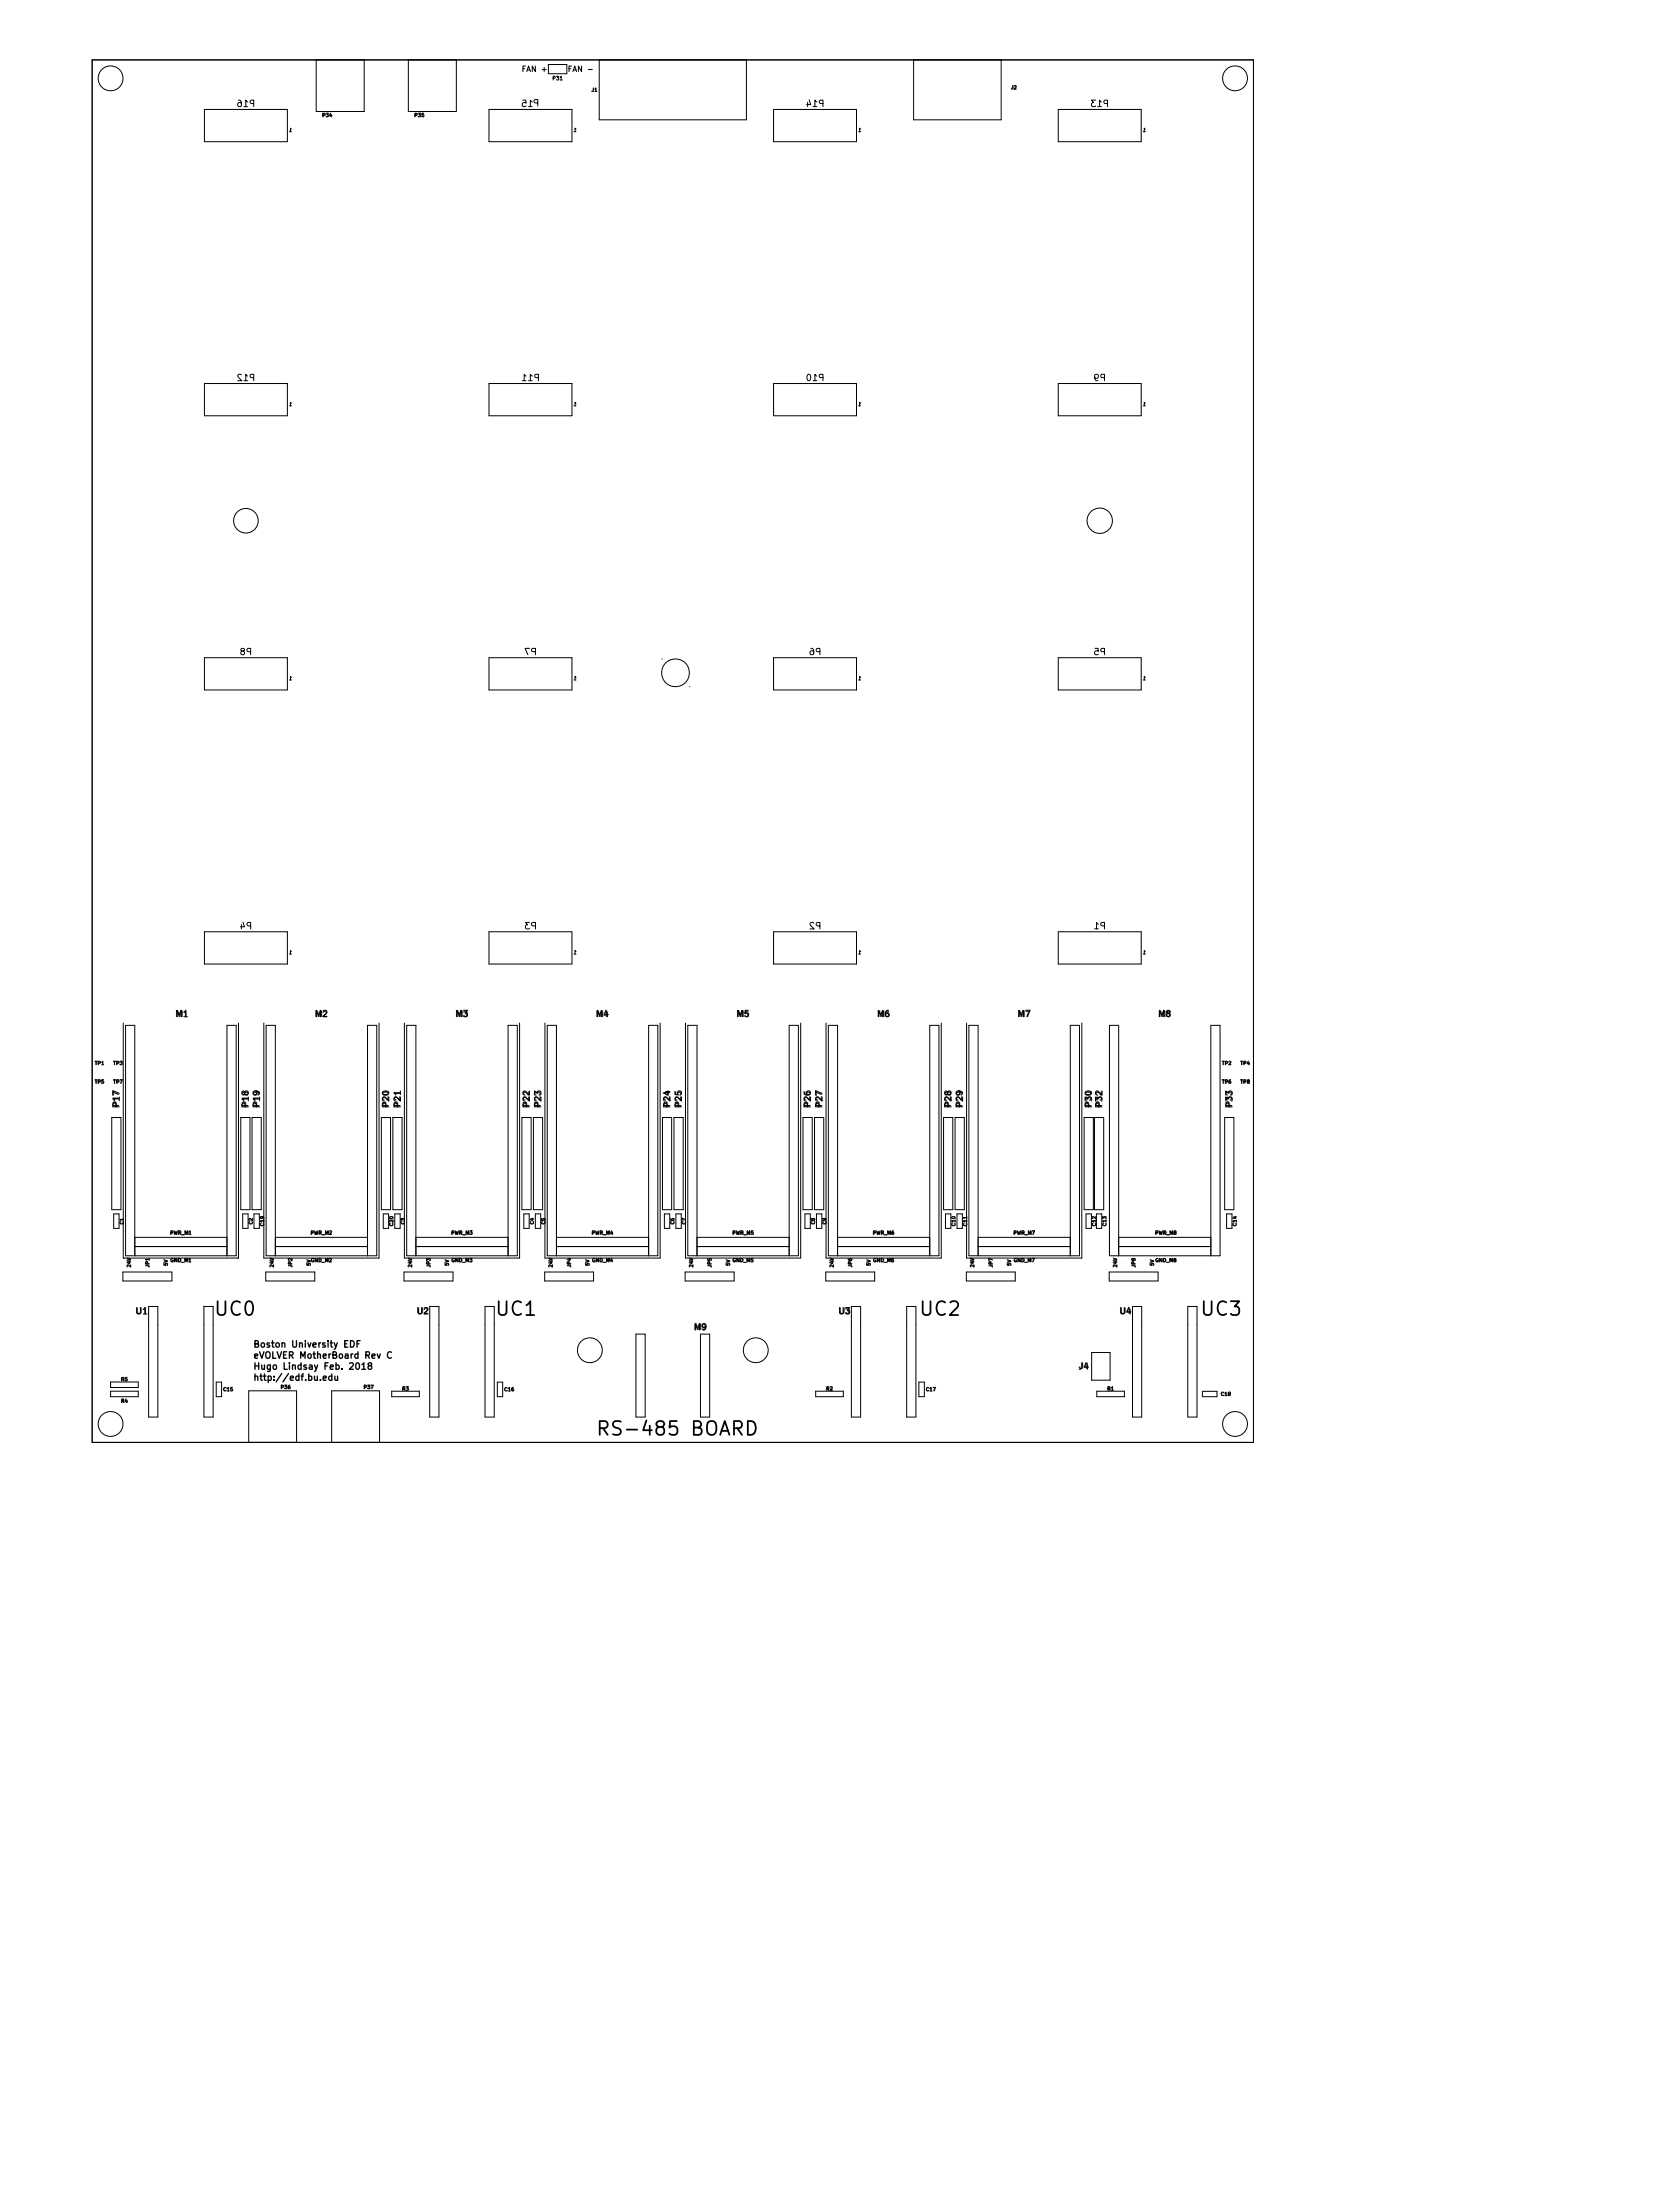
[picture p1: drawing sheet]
<svg xmlns="http://www.w3.org/2000/svg" width="457mm" height="610mm" viewBox="0 0 457 610" stroke-linecap="round" stroke-linejoin="round" font-family="sans-serif">
<defs><g id="words">
<g font-size="2.5">
<text x="48.4" y="280.2">M1</text>
<text x="86.9" y="280.2">M2</text>
<text x="125.6" y="280.2">M3</text>
<text x="164.3" y="280.2">M4</text>
<text x="203.1" y="280.2">M5</text>
<text x="241.8" y="280.2">M6</text>
<text x="280.5" y="280.2">M7</text>
<text x="319.3" y="280.2">M8</text>
<text x="32.9" y="305.1" transform="rotate(-90 32.9 305.1)">P17</text>
<text x="68.4" y="305.1" transform="rotate(-90 68.4 305.1)">P18</text>
<text x="71.5" y="305.1" transform="rotate(-90 71.5 305.1)">P19</text>
<text x="107.2" y="305.1" transform="rotate(-90 107.2 305.1)">P20</text>
<text x="110.3" y="305.1" transform="rotate(-90 110.3 305.1)">P21</text>
<text x="145.9" y="305.1" transform="rotate(-90 145.9 305.1)">P22</text>
<text x="149.1" y="305.1" transform="rotate(-90 149.1 305.1)">P23</text>
<text x="184.6" y="305.1" transform="rotate(-90 184.6 305.1)">P24</text>
<text x="187.8" y="305.1" transform="rotate(-90 187.8 305.1)">P25</text>
<text x="223.4" y="305.1" transform="rotate(-90 223.4 305.1)">P26</text>
<text x="226.6" y="305.1" transform="rotate(-90 226.6 305.1)">P27</text>
<text x="262.1" y="305.1" transform="rotate(-90 262.1 305.1)">P28</text>
<text x="265.3" y="305.1" transform="rotate(-90 265.3 305.1)">P29</text>
<text x="300.8" y="305.1" transform="rotate(-90 300.8 305.1)">P30</text>
<text x="303.7" y="305.1" transform="rotate(-90 303.7 305.1)">P32</text>
<text x="339.6" y="305.1" transform="rotate(-90 339.6 305.1)">P33</text>
<text x="37.5" y="362.1">U1</text>
<text x="114.9" y="362.1">U2</text>
<text x="231.1" y="362.1">U3</text>
<text x="308.6" y="362.1">U4</text>
<text x="191.3" y="366.6">M9</text>
<text x="297.3" y="377.4">J4</text>
</g>
<g font-size="1.4">
<text x="163.1" y="25.3">J1</text>
<text x="278.6" y="24.7">J2</text>
<text x="88.9" y="32.3">P34</text>
<text x="114.3" y="32.3">P35</text>
<text x="26.1" y="293.5">TP1</text>
<text x="31.2" y="293.5">TP3</text>
<text x="336.8" y="293.5">TP2</text>
<text x="341.9" y="293.5">TP4</text>
<text x="26.1" y="298.6">TP5</text>
<text x="31.2" y="298.6">TP7</text>
<text x="336.8" y="298.6">TP6</text>
<text x="341.9" y="298.6">TP8</text>
<text x="34.1" y="337.4" transform="rotate(-90 34.1 337.4)">C1</text>
<text x="46.9" y="340.3">PWR_M1</text>
<text x="69.7" y="337.4" transform="rotate(-90 69.7 337.4)">C2</text>
<text x="72.8" y="337.8" transform="rotate(-90 72.8 337.8)">C19</text>
<text x="85.6" y="340.3">PWR_M2</text>
<text x="108.4" y="337.8" transform="rotate(-90 108.4 337.8)">C20</text>
<text x="111.6" y="337.4" transform="rotate(-90 111.6 337.4)">C3</text>
<text x="124.4" y="340.3">PWR_M3</text>
<text x="147.1" y="337.4" transform="rotate(-90 147.1 337.4)">C4</text>
<text x="150.3" y="337.4" transform="rotate(-90 150.3 337.4)">C5</text>
<text x="163.1" y="340.3">PWR_M4</text>
<text x="185.9" y="337.4" transform="rotate(-90 185.9 337.4)">C6</text>
<text x="189.1" y="337.4" transform="rotate(-90 189.1 337.4)">C7</text>
<text x="201.8" y="340.3">PWR_M5</text>
<text x="224.6" y="337.4" transform="rotate(-90 224.6 337.4)">C8</text>
<text x="227.8" y="337.4" transform="rotate(-90 227.8 337.4)">C9</text>
<text x="240.5" y="340.3">PWR_M6</text>
<text x="263.3" y="337.8" transform="rotate(-90 263.3 337.8)">C10</text>
<text x="266.5" y="337.8" transform="rotate(-90 266.5 337.8)">C11</text>
<text x="279.3" y="340.3">PWR_M7</text>
<text x="302.1" y="337.8" transform="rotate(-90 302.1 337.8)">C12</text>
<text x="304.9" y="337.8" transform="rotate(-90 304.9 337.8)">C13</text>
<text x="318.3" y="340.3">PWR_M8</text>
<text x="340.8" y="337.8" transform="rotate(-90 340.8 337.8)">C14</text>
<text x="47" y="347.9">GND_M1</text>
<text x="85.7" y="347.9">GND_M2</text>
<text x="124.4" y="347.9">GND_M3</text>
<text x="163.2" y="347.9">GND_M4</text>
<text x="201.9" y="347.9">GND_M5</text>
<text x="240.6" y="347.9">GND_M6</text>
<text x="279.4" y="347.9">GND_M7</text>
<text x="318.4" y="347.9">GND_M8</text>
<text x="36.1" y="349.2" transform="rotate(-90 36.1 349.2)">24V</text>
<text x="41.2" y="349.2" transform="rotate(-90 41.2 349.2)">JP1</text>
<text x="46.2" y="348.8" transform="rotate(-90 46.2 348.8)">5V</text>
<text x="75.5" y="349.2" transform="rotate(-90 75.5 349.2)">24V</text>
<text x="80.5" y="349.2" transform="rotate(-90 80.5 349.2)">JP2</text>
<text x="85.6" y="348.8" transform="rotate(-90 85.6 348.8)">5V</text>
<text x="113.6" y="349.2" transform="rotate(-90 113.6 349.2)">24V</text>
<text x="118.6" y="349.2" transform="rotate(-90 118.6 349.2)">JP3</text>
<text x="123.7" y="348.8" transform="rotate(-90 123.7 348.8)">5V</text>
<text x="152.3" y="349.2" transform="rotate(-90 152.3 349.2)">24V</text>
<text x="157.4" y="349.2" transform="rotate(-90 157.4 349.2)">JP4</text>
<text x="162.5" y="348.8" transform="rotate(-90 162.5 348.8)">5V</text>
<text x="191" y="349.2" transform="rotate(-90 191 349.2)">24V</text>
<text x="196.1" y="349.2" transform="rotate(-90 196.1 349.2)">JP5</text>
<text x="201.2" y="348.8" transform="rotate(-90 201.2 348.8)">5V</text>
<text x="229.8" y="349.2" transform="rotate(-90 229.8 349.2)">24V</text>
<text x="234.9" y="349.2" transform="rotate(-90 234.9 349.2)">JP6</text>
<text x="240" y="348.8" transform="rotate(-90 240 348.8)">5V</text>
<text x="268.5" y="349.2" transform="rotate(-90 268.5 349.2)">24V</text>
<text x="273.6" y="349.2" transform="rotate(-90 273.6 349.2)">JP7</text>
<text x="278.7" y="348.8" transform="rotate(-90 278.7 348.8)">5V</text>
<text x="307.9" y="349.2" transform="rotate(-90 307.9 349.2)">24V</text>
<text x="312.9" y="349.2" transform="rotate(-90 312.9 349.2)">JP8</text>
<text x="318" y="348.8" transform="rotate(-90 318 348.8)">5V</text>
<text x="33.4" y="380.7">R5</text>
<text x="61.6" y="383.5">C15</text>
<text x="77.5" y="382.8">P36</text>
<text x="100.4" y="382.8">P37</text>
<text x="110.9" y="383.2">R3</text>
<text x="139.1" y="383.5">C16</text>
<text x="227.7" y="383.2">R2</text>
<text x="255.3" y="383.5">C17</text>
<text x="305.2" y="383.2">R1</text>
<text x="33.4" y="386.6">R4</text>
<text x="336.5" y="384.7">C18</text>
</g>
</g></defs>
<g fill="none" stroke="#000" stroke-width=".28">
<path d="M25.4 16.5h320v381h-320zM87.1 16.5v14.2h13.3v-14.2M112.5 16.5v14.2h13.3v-14.2M144.1 18.9h.5M144.8 18.2h-.7v1.5M145.2 19.7l.5-1.5 .5 1.5M145.3 19.3h.7M147.5 18.2v1.5l-.8-1.5v1.5M149.4 19.2h1.1M150 18.6v1.1M151.1 17.8h5.1v2.5h-5.1zM156.8 18.9h.5"/>
<path d="M157.5 18.2h-.7v1.5M157.9 19.7l.5-1.5 .5 1.5M158 19.3h.7M160.3 18.2v1.5l-.9-1.5v1.5M162.1 19.2h1.1M165.1 16.5v16.5h40.6v-16.5M251.8 16.5v16.5h24.1v-16.5M56.3 30.2h22.9v8.9h-22.9zM65.7 27.6l.5 .1a1.25 1.25 0 0 1 0 1.7l-.5-.1-.2-.7 .4-.3h.3l.3 .3M67.2 29.4h1M68.2 28.1l-.5-.5v1.8M69.9 28.5l-.8-.1-.2-.2 .1-.4 .9-.2v1.8"/>
<path d="M79.8 36.3h.5M80.3 35.6l-.3-.3v1M88.9 31.7h.5l.1-.3-.6-.2v1M89.9 31.2h.6l-.4 .4 .4 .1v.4h-.6M91.1 31.2l-.2 .7h.6M91.3 31.5v.7M114.3 31.7h.5l.1-.3-.6-.2v1M115.3 31.2h.6l-.4 .4 .4 .1v.4h-.6M116.8 31.2h-.5v.5h.5v.4h-.5M134.8 30.2h22.8v8.9h-22.8zM144 27.6h.9l.1 .8-.7-.1-.4 .3v.4l.4 .4 .7-.2M145.7 29.4h.9"/>
<path d="M146.7 28.1l-.5-.5v1.8M148.2 28.4l-.9-.1-.2-.3 .1-.4 1-.2v1.8M152.4 21.6l.5-.1 .1-.3-.6-.2v1M153.4 21h.6l-.4 .4 .4 .1v.4h-.6M154.4 21.3l.3-.3v1M154.4 22h.5M158.2 36.3h.5M158.7 35.6l-.2-.3v1M163.5 24.2v.7l-.4 .3M163.9 24.5l.3-.3v1M163.9 25.2h.6M213.2 30.2h22.8v8.9h-22.8z"/>
<path d="M222.6 28.2v1.2M223 27.5l.4 1.3h-1.1M224.1 29.4h1M225.1 28.1l-.5-.5v1.8M226.8 28.5l-1-.1v-.6l1-.2v1.8M236.6 36.3h.6M237.2 35.6l-.3-.3v1M279.1 23.6v.7l-.4 .3M279.5 23.7l.4-.1 .2 .2-.7 .8h.7M291.6 30.2h22.9v8.9h-22.9zM301.9 27.6h-1.1l.6 .7-.6 .3 .2 .7 .7 .1 .2-.2M302.5 29.4h1"/>
<path d="M303.5 28.1l-.5-.5v1.8M305.2 28.5l-.8-.1-.2-.2 .1-.4 .9-.2v1.8M315.1 36.3h.5M315.6 35.6l-.3-.3v1M56.3 105.7h22.9v8.9h-22.9zM66.5 103.3l-.6-.1-.4 .4 1.1 1.3h-1.1M67.2 104.9h1M68.2 103.6l-.5-.4v1.7M69.9 104.1l-.8-.1-.2-.2 .1-.5 .9-.1v1.7M79.8 111.8h.5M80.3 111.1l-.3-.3v1.1M134.8 105.7h22.8v8.9h-22.8z"/>
<path d="M143.9 104.9h1.1M145 103.6l-.5-.4v1.7M145.7 104.9h.9M146.7 103.6l-.5-.4v1.7M148.4 104.1l-.9-.1-.1-.7 1-.1v1.7M158.2 111.8h.5M158.7 111.1l-.2-.3v1.1M213.2 105.7h22.8v8.9h-22.8zM222.6 103.2h.2a.94 .94 0 0 1 .6 .8 .94 .94 0 0 1-.6 .9 1.19 1.19 0 0 1-.2-1.7zM224.1 104.9h1M225.1 103.6l-.5-.4v1.7M226.8 104.1l-.8-.1-.2-.2v-.5l1-.1v1.7"/>
<path d="M236.6 111.8h.6M237.2 111.1l-.3-.3v1.1M291.6 105.7h22.9v8.9h-22.9zM301.7 103.9l.3 .3h.5l.1-.9-.6-.1-.3 .3 .2 1.2 .6 .2M304.4 104.1l-.9-.1-.1-.2 .1-.5 .9-.1v1.7M315.1 111.8h.5M315.6 111.1l-.3-.3v1.1M66.7 179.4l-.3 .4v.3l.3 .3h.5a.62 .62 0 0 0 .1-.8 .62 .62 0 0 0-.8-.2l-.1-.3 .1-.3 .5-.1 .4 .3-.4 .4M69.1 179.6l-.9-.1-.1-.2 .1-.5 .9-.1v1.7M145.9 178.7h-1.2l.8 1.7M147.6 179.6l-1-.1-.1-.2 .1-.5 1-.1v1.7M223.4 178.7l.5 .1a1.32 1.32 0 0 1 .2 1.6l-.8-.1-.1-.6 .4-.3h.5l.2 .3"/>
<path d="M226 179.6l-.9-.1-.2-.2 .1-.5 1-.1v1.7M301.8 178.7h.8l.1 .8-.3-.1h-.6l-.1 .7 .3 .3 .7-.1M304.4 179.6l-.9-.1-.1-.2 .1-.5 .9-.1v1.7M56.3 181.3h22.9v8.8h-22.9zM79.8 187.4h.5M80.3 186.7l-.3-.3v1M134.8 181.3h22.8v8.8h-22.8zM158.2 187.4h.5M158.7 186.7l-.2-.3v1M213.2 181.3h22.8v8.8h-22.8zM236.6 187.4h.6M237.2 186.7l-.3-.3v1"/>
<path d="M291.6 181.3h22.9v8.8h-22.9zM315.1 187.4h.5M315.6 186.7l-.3-.3v1M56.3 256.8h22.9v8.9h-22.9zM66.5 254.8v1.2M67 254.1l.4 1.3h-1.1M69.1 255.2l-.9-.1-.1-.3 .1-.4 .9-.2v1.8M134.8 256.8h22.8v8.9h-22.8zM145.9 254.2h-1.1l.6 .7-.5 .2v.7l.2 .2 .8-.2M147.6 255.2l-1-.1-.1-.3 .1-.4 1-.2v1.8M213.2 256.8h22.8v8.9h-22.8zM224.3 254.4l-.7-.2-.4 .5 1.2 1.3h-1.2"/>
<path d="M226 255.2l-1-.2v-.6l1-.2v1.8M291.6 256.8h22.9v8.9h-22.9zM301.7 256h1M302.7 254.7l-.5-.5v1.8M304.4 255.2l-.9-.1-.1-.3 .1-.4 .9-.2v1.8M50.7 278.9l.5-.5v1.8M79.8 262.9h.5M80.3 262.2l-.3-.3v1M89.1 278.6l.7-.2 .3 .5-1.1 1.3h1.1M127.7 278.4h1.1l-.6 .7 .6 .2v.7l-.3 .2-.8-.2M158.2 262.9h.5M158.7 262.2l-.2-.3v1"/>
<path d="M167 278.3l-.5 1.3h1.2M167.4 279v1.2M206.2 278.4h-.8l-.1 .9 .3-.2 .6 .1v.8l-.2 .2-.7-.2M236.6 262.9h.6M237.2 262.2l-.3-.3v1M244.9 278.4h-.4a1.13 1.13 0 0 0-.1 1.8l.6-.2v-.6l-.3-.3-.5 .1-.2 .2M282.7 278.4h1.2l-.8 1.8M315.1 262.9h.5M315.6 262.2l-.3-.3v1M321.8 279.2l-.3-.4 .3-.4h.4l.2 .2v.4l-.9 .5v.4l.3 .3h.4l.3-.3-.1-.5-.2-.2M26.2 292.5h.5M26.2 297.5h.5"/>
<path d="M26.5 292.5v.9M26.5 297.5v1M27.1 293l.5-.1v-.4h-.5v.9M27.1 298h.5l.1-.3-.6-.2v1M28 292.7l.3-.2v.9M28 293.4h.6M28.6 297.5h-.5l-.1 .5h.6v.4h-.6M31.3 292.5h.5M31.3 297.5h.5M31.5 292.5v.9M31.5 297.5v1M32.1 293l.5-.1 .1-.4h-.6v.9"/>
<path d="M32.1 298h.5l.1-.3-.6-.2v1M33.1 292.5h.6l-.4 .3 .4 .1v.4h-.6M33.1 297.5h.6l-.4 1M34 281.9v64.8h31.7v-64.8M48.7 280.2v-1.8l.6 1.3 .6-1.3v1.8M50.7 280.2h1M72.7 281.9v64.8h31.8v-64.8M87.1 280.2v-1.8l.6 1.3 .6-1.3v1.8M111.4 281.9v64.8h31.8v-64.8M125.9 280.2v-1.8l.6 1.3 .6-1.3v1.8M150.2 281.9v64.8h31.7v-64.8M164.6 280.2v-1.8l.6 1.3 .6-1.3v1.8"/>
<path d="M188.9 281.9v64.8h31.8v-64.8M203.3 280.2v-1.8l.6 1.3 .6-1.3v1.8M227.6 281.9v64.8h31.8v-64.8M242.1 280.2v-1.8l.6 1.3 .6-1.3v1.8M266.4 281.9v64.8h31.7v-64.8M280.8 280.2v-1.8l.6 1.3 .6-1.3v1.8M319.5 280.2v-1.8l.6 1.3 .6-1.3v1.8M336.8 292.5h.6M336.8 297.5h.6M337.1 292.5v.9M337.1 297.5v1M337.7 293l.5-.1v-.4h-.5v.9"/>
<path d="M337.7 298h.5v-.4l-.5-.1v1M338.7 292.5h.5v.2l-.6 .7h.6M339.2 297.5l-.4 .1-.1 .4v.4l.5 .1v-.5l-.4-.1-.1 .2M341.9 292.5h.6M341.9 297.5h.6M342.2 292.5v.9M342.2 297.5v1M342.8 293l.5-.1v-.4h-.5v.9M342.8 298h.5v-.4l-.5-.1v1M343.9 298l-.2-.3 .2-.2 .3 .1 .1 .3a.4 .4 0 0 0-.5 .1 .4 .4 0 0 0 .1 .5h.3l.1-.4-.2-.1M344 292.4l-.3 .7h.7M344.2 292.8v.6"/>
<path d="M30.8 308h2.5v25.4h-2.5zM32 305l-.1-.8-.2-.2-.4 .1-.2 .9h1.8M32.9 302.9h-1.8l.5 .5M32.9 301.3l-1.8-.7v1.2M32.9 302.3v1.1M66.4 308h2.5v25.4h-2.5zM67.4 301l.3-.4h.4l.3 .4v.3l-.3 .4-.5-.1-.3-.8-.2-.2-.5 .4 .2 .6h.4l.2-.3M67.6 305l-.1-.8-.3-.2-.4 .1-.2 .9h1.8M68.4 302.9h-1.8l.6 .5M68.4 302.3v1.1M69.5 308h2.5v25.4h-2.5zM70.5 300.6l.4 .4-.1 .5-.3 .2-.5-.1-.3-.6 .4-.4 1.3 .3 .1 .6"/>
<path d="M70.7 305l-.1-.8-.3-.2-.5 .2-.1 .8h1.8M71.5 302.9h-1.8l.6 .5M71.5 302.3v1.1M105.1 308h2.5v25.4h-2.5zM105.6 300.8a.99 .99 0 0 1 1.6 .4 1.02 1.02 0 0 1-1.8-.1zM106.3 305l-.1-.8-.2-.2-.4 .1-.2 .9h1.8M107.2 302.3v1.2l-1.3-1.2-.5 .4 .2 .7M108.3 308h2.5v25.4h-2.5zM109.5 305l-.1-.8-.3-.2-.4 .1-.2 .9h1.8M110.3 302.3v1.2l-1.2-1.2-.6 .4 .2 .7M110.3 301.2h-1.8l.6 .5M110.3 300.6v1.1"/>
<path d="M143.8 308h2.6v25.4h-2.6zM145.1 305l-.1-.8-.3-.2-.4 .1-.2 .9h1.8M145.9 302.3v1.2l-1.3-1.2-.5 .4 .2 .7M145.9 300.6v1.2l-1.3-1.2-.5 .4 .2 .7M147 308h2.5v25.4h-2.5zM147.3 301.8v-1.2l.7 .6 .3-.6 .7 .2 .1 .7-.2 .3M148.2 305v-.8l-.3-.2-.4 .1-.2 .9h1.8M149.1 302.3v1.2l-1.3-1.2-.5 .4 .2 .7M182.6 308h2.5v25.4h-2.5zM183.4 300.8h1.2M183.8 305l-.1-.8-.3-.2-.4 .1-.2 .9h1.8M184 300.6v1.1l-1.2-.5"/>
<path d="M184.6 302.3v1.2l-1.2-1.2-.6 .4 .2 .7M185.7 308h2.6v25.4h-2.6zM186 300.7v.9l.9 .1-.2-.3 .1-.6 .7-.2 .3 .4-.2 .7M187 305l-.1-.8-.3-.2-.4 .1-.2 .9h1.8M187.8 302.3v1.2l-1.3-1.2-.5 .4 .2 .7M221.3 308h2.5v25.4h-2.5zM221.6 300.8v.4l.4 .4 1 .1 .4-.4-.2-.6-.6-.1-.2 .2-.1 .5 .3 .4M222.5 305v-.8l-.3-.2-.4 .1-.2 .9h1.8M223.4 302.3v1.2l-1.3-1.2-.5 .4 .2 .7M224.5 308h2.5v25.4h-2.5zM225.7 305l-.1-.8-.2-.2-.5 .1-.1 .9h1.8M226.6 302.3v1.2l-1.3-1.2-.5 .4 .1 .7"/>
<path d="M226.6 301.3l-1.8-.7v1.2M260 308h2.6v25.4h-2.6zM261.1 301l.3-.4h.4l.3 .4-.1 .5-.2 .2-.5-.1-.6-1-.4 .4 .2 .6h.4l.2-.3M261.3 305l-.1-.8-.3-.2-.4 .1-.2 .9h1.8M262.1 302.3v1.2l-1.3-1.2-.5 .4 .2 .7M263.2 308h2.5v25.4h-2.5zM264.3 300.6l.3 .4-.2 .6h-.7l-.2-.6a1.13 1.13 0 0 1 1.8 .2v.3M264.4 305l-.1-.8-.2-.2-.4 .1-.2 .9h1.8M265.3 302.3v1.2l-1.3-1.2-.5 .4 .2 .7M298.8 308h2.5v25.4h-2.5zM299 303.5v-1.2l.8 .6 .3-.6 .6 .1 .1 .3-.1 .8M299.2 300.9a1.05 1.05 0 0 1 1.6 .3 1.03 1.03 0 0 1-1.8-.1z"/>
<path d="M300 305l-.1-.8-.3-.2-.4 .1-.2 .9h1.8M301.6 308h2.6v25.4h-2.6zM301.9 303.5v-1.2l.7 .6 .3-.6 .7 .2 .1 .7-.2 .3M302.9 305l-.1-.8-.3-.2-.4 .1-.2 .9h1.8M303.7 300.6v1.2l-1.3-1.2-.5 .4 .2 .7M337.5 308h2.5v25.4h-2.5zM337.8 303.5v-1.2l.7 .6 .3-.6 .7 .2 .1 .7-.2 .3M337.8 301.8v-1.2l.7 .6 .3-.6 .7 .2 .1 .7-.2 .3M338.7 305l-.1-.8-.2-.2-.4 .1-.2 .9h1.8M31.3 334.5h1.5v4h-1.5zM33.1 336.7a.44 .44 0 0 0 .4 .6 .44 .44 0 0 0 .4-.6M34 336.1h-1l.3 .2"/>
<path d="M34 335.8v.5M47.1 339.7l.5-.1v-.3l-.5-.1v1M48 339.2l.2 1 .2-.8 .2 .8 .3-1M49.2 339.7l.6-.1v-.3l-.6-.1v1M49.5 339.7l.3 .5M52.1 339.4l.3-.2v1M66.9 334.5h1.5v4h-1.5zM68.7 336.7a.44 .44 0 0 0 .4 .6 .44 .44 0 0 0 .4-.6M69.6 335.8v.6l-.7-.6-.3 .2 .1 .3M70 334.5h1.5v4h-1.5zM71.8 337.2a.45 .45 0 0 0 .4 .6 .45 .45 0 0 0 .4-.6M72.1 335.3l.2 .5h-.6l.2-.5h.6l.2 .5"/>
<path d="M72.7 336.5h-1l.3 .3M85.8 339.7l.5-.1v-.4h-.5v1M86.7 339.2l.3 1 .2-.8 .1 .8 .3-1M87.9 339.7h.5l.1-.4-.6-.1v1M88.2 339.7l.3 .5M90.8 339.3l.4-.1 .2 .2-.6 .8h.6M105.6 334.5h1.5v4h-1.5zM107.4 335.4a.57 .57 0 0 1 .9 .2l-.1 .2a.51 .51 0 0 1-.5 .1 .51 .51 0 0 1-.3-.5zM107.4 337.2a.46 .46 0 0 0 .4 .6 .46 .46 0 0 0 .4-.6M108.3 336.2v.7l-.7-.7-.2 .1v.5M108.8 334.5h1.5v4h-1.5zM110.5 336.4v-.6l.4 .3v-.3h.5v.6"/>
<path d="M110.6 336.7a.44 .44 0 0 0 .4 .6 .44 .44 0 0 0 .4-.6M124.6 339.7l.5-.1-.1-.4h-.4v1M125.4 339.2l.3 1 .2-.8 .2 .8 .2-1M126.7 339.7l.5-.1v-.3l-.5-.1v1M126.9 339.7l.4 .5M129.5 339.2h.6l-.3 .3 .3 .2v.3l-.2 .2-.4-.1M144.4 334.5h1.4v4h-1.4zM146.2 336.7a.44 .44 0 0 0 .4 .6 .44 .44 0 0 0 .4-.6M146.4 335.8h.6M146.7 335.7v.6l-.7-.2M147.5 334.5h1.5v4h-1.5zM149.2 335.8v.5h.5l-.1-.5h.5v.5"/>
<path d="M149.3 336.7a.45 .45 0 0 0 .4 .6 .45 .45 0 0 0 .4-.6M163.3 339.7l.5-.1v-.3l-.5-.1v1M164.2 339.2l.2 1 .2-.8 .2 .8 .3-1M165.4 339.7h.5v-.4l-.5-.1v1M165.7 339.7l.3 .5M168.5 339.1l-.2 .8h.6M168.8 339.5v.7M183.1 334.5h1.5v4h-1.5zM184.8 335.8l.1 .4 .7 .1 .2-.1-.1-.4h-.5l.1 .5M184.9 336.7a.45 .45 0 0 0 .4 .6 .45 .45 0 0 0 .4-.6M186.3 334.5h1.4v4h-1.4zM188.1 336.7a.44 .44 0 0 0 .4 .6 .44 .44 0 0 0 .4-.6"/>
<path d="M188.9 336.1l-.9-.4v.7M202 339.7l.6-.1v-.3l-.6-.1v1M202.9 339.2l.3 1 .1-.8 .3 .8 .2-1M204.2 339.7l.5-.1v-.3l-.5-.1v1M204.4 339.7l.4 .5M207.5 339.2h-.4l-.1 .5 .4-.2 .2 .5-.2 .2-.4-.1M221.8 334.5h1.5v4h-1.5zM223.6 336.7a.44 .44 0 0 0 .4 .6 .44 .44 0 0 0 .4-.6M223.9 336l.5-.2v.5a.44 .44 0 0 1-.6-.5h-.2l-.1 .4 .2 .1 .2-.1M225 334.5h1.5v4h-1.5zM226.8 336.7a.45 .45 0 0 0 .4 .6 .45 .45 0 0 0 .4-.6M227.1 335.8l.2 .4-.5 .1-.1-.3 .2-.2h.6l.2 .4"/>
<path d="M240.8 339.7l.5-.1v-.3l-.5-.1v1M241.7 339.2l.2 1 .2-.8 .2 .8 .2-1M242.9 339.7h.5v-.4l-.5-.1v1M243.1 339.7l.4 .5M246.2 339.2h-.1a.63 .63 0 0 0-.1 1l.3-.2v-.2l-.2-.3-.4 .3M260.6 334.5h1.4v4h-1.4zM262.3 335.4a.57 .57 0 0 1 .9 .2v.2a.54 .54 0 0 1-.9-.3zM262.3 337.2a.46 .46 0 0 0 .4 .6 .46 .46 0 0 0 .5-.6M263.2 336.5h-.9l.2 .3M263.2 336.2v.6M263.7 334.5h1.5v4h-1.5zM265.5 337.2a.45 .45 0 0 0 .4 .6 .45 .45 0 0 0 .4-.6"/>
<path d="M266.4 335.3v.5M266.4 336.2v.6M266.5 336.5h-1.1l.3 .3M266.5 335.6h-1.1l.3 .2M279.5 339.7l.5-.1v-.3l-.5-.1v1M280.4 339.2l.2 1 .2-.8 .2 .8 .3-1M281.6 339.7l.6-.1v-.3l-.6-.1v1M281.9 339.7l.3 .5M284.4 339.2h.7l-.4 1M299.3 334.5h1.5v4h-1.5zM301.1 337.2a.45 .45 0 0 0 .4 .6 .45 .45 0 0 0 .4-.6M302 336.2v.6"/>
<path d="M302 336.5h-1l.3 .3M302 335.3v.6l-.7-.6-.3 .2 .1 .3M302.2 334.5h1.4v4h-1.4zM303.8 335.9v-.6l.4 .3 .1-.3h.5v.6M304 337.2a.45 .45 0 0 0 .4 .6 .45 .45 0 0 0 .4-.6M304.8 336.5h-1l.3 .3M304.8 336.2v.6M318.5 339.7l.6-.1v-.3l-.6-.1v1M319.4 339.2l.3 1 .2-.8 .2 .8 .2-1M320.7 339.7h.5v-.4l-.5-.1v1M320.9 339.7l.4 .5M323.7 339.6l-.2-.2a.3 .3 0 0 1 .3-.3 .3 .3 0 0 1 .3 .3v.1a.38 .38 0 0 0-.5 .2 .38 .38 0 0 0 .1 .5l.4-.2-.2-.4"/>
<path d="M338 334.5h1.5v4h-1.5zM339.8 337.2a.46 .46 0 0 0 .4 .6 .46 .46 0 0 0 .4-.6M340 335.4h.7M340.4 335.2v.6l-.7-.2M340.7 336.5h-1l.3 .3M340.7 336.2v.6M33.9 350.6h13.5v2.4h-13.5zM35 346.7l1 .3-1 .4M35.3 347.7h.7M35.7 347.6v.6l-.7-.2M36 348.6v.6l-.7-.6-.3 .2 .1 .4M37.1 346.1v-63.5h-2.5v63.5h30.5v-63.5h-2.6v63.5"/>
<path d="M37.1 343.5h25.4M37.1 341h25.4M40.1 348.8l.9 .1 .1 .3M40.6 348.3l-.1-.5h-.3l-.1 .5h1M41.1 347.1h-1l.3 .3M41.1 346.8v.6M45.2 348.2v.5h.4v-.5h.5v.5M45.2 347.2l1 .3-1 .3M47.7 346.9a.45 .45 0 0 0-.6 .4 .45 .45 0 0 0 .6 .4v-.4h-.2M48.7 346.8v1l-.6-1v1M49.2 346.8a.52 .52 0 0 1 .6 .5 .52 .52 0 0 1-.6 .5zM50 347.9h.7"/>
<path d="M50 340.3h.8M50.9 347.8v-1l.4 .7 .3-.7v1M51 340.2v-1l.3 .7 .3-.7v1M52 347.1l.3-.3v1M52 347.8h.6M52.1 340.2h.5M73.2 350.6h13.5v2.4h-13.5zM74.4 346.7l1 .3-1 .4M74.7 347.7h.7M75 347.6v.6l-.7-.2M75.4 348.6v.6l-.8-.6-.2 .2 .1 .4M75.9 346.1v-63.5h-2.6v63.5h30.5v-63.5h-2.5v63.5"/>
<path d="M75.9 343.5h25.4M75.9 341h25.4M79.4 348.8l.9 .1 .2 .3M80 348.3l-.1-.5h-.3l-.2 .5h1.1M80.5 346.8v.7l-.7-.7-.4 .2 .2 .4M84.5 348.2v.5h.5v-.5h.4v.5M84.5 347.2l1 .3-1 .3M86.4 346.9a.45 .45 0 0 0-.6 .4 .45 .45 0 0 0 .6 .4v-.4h-.1M87.5 346.8v1l-.6-1v1M87.9 346.8a.51 .51 0 0 1 .6 .5 .51 .51 0 0 1-.6 .5zM88.7 347.9h.7M88.7 340.3h.8"/>
<path d="M89.7 347.8v-1l.3 .7 .3-.7v1M89.7 340.2v-1l.4 .7 .3-.7v1M90.8 346.9l.4-.1 .1 .3-.6 .7h.6M111.3 350.6h13.5v2.4h-13.5zM112.5 346.7l1 .3-1 .4M112.8 347.7h.7M113.1 347.6v.6l-.7-.2M113.5 348.6v.6l-.8-.6-.2 .2 .1 .4M114.6 346.1v-63.5h-2.5v63.5h30.5v-63.5h-2.6v63.5M114.6 343.5h25.4M114.6 341h25.4M117.5 348.8l.9 .1 .2 .3"/>
<path d="M117.5 347.5v-.7l.4 .3 .1-.2h.5v.6M118.1 348.3l-.1-.5h-.3l-.2 .5h1.1M122.6 348.2v.5h.5v-.5h.4v.5M122.6 347.2l1 .3-1 .3M125.1 346.9a.45 .45 0 0 0-.5 .4 .45 .45 0 0 0 .6 .4v-.4h-.2M126.2 346.8v1l-.6-1v1M126.6 346.8a.52 .52 0 0 1 .7 .5 .52 .52 0 0 1-.7 .5zM127.4 347.9h.8M127.5 340.3h.7M128.4 347.8v-1l.3 .7 .4-.7v1M128.4 340.2v-1l.4 .7 .3-.7v1M129.5 346.8h.6l-.3 .4h.2v.5h-.5"/>
<path d="M150.1 350.6h13.5v2.4h-13.5zM151.2 346.7l1 .3-1 .4M151.6 347.7h.6M151.9 347.6v.6l-.7-.2M152.2 348.6v.6l-.7-.6-.3 .2 .1 .4M153.4 346.1v-63.5h-2.6v63.5h30.5v-63.5h-2.5v63.5M153.4 343.5h25.4M153.4 341h25.4M156.3 348.8l.9 .1 .1 .3M156.6 346.9h.7M156.8 348.3v-.4l-.4-.1-.1 .5h1M157 346.7v.7l-.8-.3"/>
<path d="M161.4 348.2v.5h.5l-.1-.5h.5v.5M161.4 347.2l1 .3-1 .3M163.9 346.9a.45 .45 0 0 0-.6 .4 .45 .45 0 0 0 .6 .4v-.4h-.2M164.9 346.8v1l-.6-1v1M165.4 346.8a.51 .51 0 0 1 .6 .5 .51 .51 0 0 1-.6 .5zM166.1 347.9h.8M166.2 340.3h.7M167.1 347.8v-1l.4 .7 .3-.7v1M167.2 340.2v-1l.3 .7 .4-.7v1M168.5 346.7l-.3 .8h.7M168.7 347.1v.7M188.8 350.6h13.5v2.4h-13.5z"/>
<path d="M189.9 346.7l1.1 .3-1.1 .4M190.3 347.7h.7M190.6 347.6v.6l-.7-.2M191 348.6v.6l-.8-.6-.3 .2 .1 .4M192.1 346.1v-63.5h-2.6v63.5h30.5v-63.5h-2.5v63.5M192.1 343.5h25.4M192.1 341h25.4M195 348.8l.9 .1 .1 .3M195 346.9v.4l.5 .1v-.5h.4v.5M195.5 348.3v-.5h-.4l-.1 .5h1M200.1 348.2v.5h.5v-.5h.4v.5M200.1 347.2l1 .3-1 .3"/>
<path d="M202.6 346.9a.45 .45 0 0 0-.6 .4 .45 .45 0 0 0 .6 .4v-.4h-.1M203.7 346.8v1l-.6-1v1M204.1 346.8a.52 .52 0 0 1 .6 .5 .52 .52 0 0 1-.6 .5zM204.9 347.9h.7M204.9 340.3h.8M205.9 347.8v-1l.3 .7 .4-.7v1M205.9 340.2v-1l.4 .7 .3-.7v1M207.5 346.8h-.5v.5l.5-.1v.5h-.5M227.6 350.6h13.5v2.4h-13.5zM228.7 346.7l1 .3-1 .4M229 347.7h.7M229.4 347.6v.6l-.8-.2"/>
<path d="M229.7 348.6v.6l-.7-.6-.3 .2 .1 .4M230.8 346.1v-63.5h-2.5v63.5h30.5v-63.5h-2.6v63.5M230.8 343.5h25.4M230.8 341h25.4M233.8 348.8l.8 .1 .2 .3M233.8 346.9l.2 .4 .6 .1 .2-.2-.1-.3h-.5l-.1 .3 .3 .2M234.3 348.3l-.1-.5h-.3l-.1 .5h1M238.8 348.2v.5h.5v-.5h.4v.5M238.8 347.2l1.1 .3-1.1 .3M241.3 346.9a.45 .45 0 0 0-.5 .4 .45 .45 0 0 0 .6 .4v-.4h-.2M242.4 346.8v1l-.6-1v1M242.9 346.8a.51 .51 0 0 1 .5 .5 .51 .51 0 0 1-.5 .5z"/>
<path d="M243.6 347.9h.8M243.7 340.3h.7M244.6 347.8v-1l.3 .7 .4-.7v1M244.7 340.2v-1l.3 .7 .4-.7v1M246.2 346.8l-.5 .2v.6l.2 .2 .3-.1v-.5l-.5 .1M266.3 350.6h13.5v2.4h-13.5zM267.4 346.7l1 .3-1 .4M267.8 347.7h.6M268.1 347.6v.6l-.7-.2M268.4 348.6v.6l-.7-.6-.3 .2 .1 .4M269.6 346.1v-63.5h-2.6v63.5h30.5v-63.5h-2.5v63.5M269.6 343.5h25.4"/>
<path d="M269.6 341h25.4M272.5 348.8l.9 .1 .1 .3M273 348.3l-.1-.5h-.3l-.1 .5h1M273.5 347.2l-1-.5v.8M277.6 348.2v.5h.5v-.5h.4v.5M277.6 347.2l1 .3-1 .3M280.1 346.9a.45 .45 0 0 0-.6 .4 .45 .45 0 0 0 .6 .4v-.4h-.2M281.1 346.8v1l-.6-1v1M281.6 346.8a.52 .52 0 0 1 .6 .5 .52 .52 0 0 1-.6 .5zM282.4 347.9h.7M282.4 340.3h.8M283.4 347.8v-1l.3 .7 .3-.7v1"/>
<path d="M283.4 340.2v-1l.3 .7 .4-.7v1M284.4 346.8h.7l-.5 1M305.7 350.6h13.5v2.4h-13.5zM306.8 346.7l1 .3-1 .4M307.1 347.7h.7M307.4 347.6v.6l-.7-.2M307.8 348.6v.6l-.7-.6-.3 .2 .1 .4M308.3 346.1v-63.5h-2.5v63.5h30.4v-63.5h-2.5v63.5M308.3 343.5h25.4M308.3 341h25.4M311.9 348.8l.8 .1 .2 .3M312.3 347l.1-.1h.4v.4a.42 .42 0 0 1-.6-.4h-.2l-.1 .3 .2 .2 .2-.2"/>
<path d="M312.4 348.3l-.1-.5h-.3l-.1 .5h1M316.9 348.2v.5h.5v-.5h.5v.5M316.9 347.2l1.1 .3-1.1 .3M319.1 346.9a.46 .46 0 0 0-.6 .4 .46 .46 0 0 0 .7 .4v-.4h-.2M320.2 346.8v1l-.6-1v1M320.6 346.8a.51 .51 0 0 1 .6 .5 .51 .51 0 0 1-.6 .5zM321.4 347.9h.8M321.5 340.3h.7M322.4 347.8v-1l.4 .7 .3-.7v1M322.4 340.2v-1l.4 .7 .3-.7v1M323.7 347.2l-.2-.2 .2-.2 .3 .1v.2a.39 .39 0 0 0-.4 .2 .39 .39 0 0 0 0 .4l.5-.1-.2-.4M35 379.6h-.5v.5l.5-.1v.5h-.5"/>
<path d="M37.7 360.3v1.5l.3 .3h.6l.1-.3v-1.5M39.5 360.9l.5-.6v1.8M39.5 362.1h1M41 360h2.5v30.5h-2.5zM56.2 360h2.5v30.5h-2.5zM115.1 360.3v1.5l.4 .3h.5l.2-.3v-1.5M116.9 360.5l.7-.2 .4 .6-1.1 1.2h1.1M118.4 360h2.6v30.5h-2.6zM133.7 360h2.5v30.5h-2.5zM175.3 367.7h2.5v22.8h-2.5zM191.6 366.6v-1.8l.6 1.3 .6-1.3v1.8M193 367.7h2.6v22.8h-2.6z"/>
<path d="M194.6 365.5l-.4 .4-.5-.1-.2-.3 .1-.6 .6-.1 .4 .3-.1 1-.4 .5h-.4M231.4 360.3v1.5l.3 .3h.5l.2-.3v-1.5M233 360.3h1.2l-.6 .7 .5 .2v.7l-.3 .2-.8-.2M234.6 360h2.6v30.5h-2.6zM249.9 360h2.5v30.5h-2.5zM298.1 375.6v1.3l-.2 .4-.5 .1M299.3 375.5l-.4 1.3h1.1M299.7 376.2v1.2M300.8 372.7h5.1v7.7h-5.1zM308.9 360.3v1.5l.3 .3h.5l.1-.3v-1.5M311 360.3l-.4 1.2h1.1M311.5 360.9v1.2"/>
<path d="M312.1 360h2.5v30.5h-2.5zM327.3 360h2.6v30.5h-2.6zM30.5 383.4h7.6v1.5h-7.6zM30.5 380.9h7.6v1.5h-7.6zM33.5 380.1h.5v-.5h-.5v1M33.5 386h.5l.1-.4-.6-.1v1M33.8 380.1l.3 .5M33.8 386l.3 .5M34.7 385.5l-.2 .7h.6M35 385.9v.6M59.6 380.9h1.5v4h-1.5zM62.2 382.4a.45 .45 0 0 0-.6 .5 .45 .45 0 0 0 .6 .4"/>
<path d="M62.6 382.7l.3-.4v1.1M62.6 383.4h.6M64.1 382.3h-.5l-.1 .5 .4-.1 .2 .5-.2 .2-.4-.1M68.5 397.5v-14.2h13.2v14.2M77.5 382.2h.5l.1-.3-.6-.2v1M78.4 381.7h.7l-.4 .4 .3 .1v.4h-.6M79.9 381.7h-.2a.68 .68 0 0 0-.1 1l.4-.1v-.4l-.4-.1-.2 .2M91.4 397.5v-14.2h13.2v14.2M100.4 382.2h.5l.1-.3-.6-.2v1M101.3 381.7h.6l-.3 .4 .3 .1v.4h-.6M102.2 381.7h.7l-.4 1M107.9 383.4h7.7v1.5h-7.7z"/>
<path d="M111 382.7l.5-.1v-.4l-.5-.1v1M111.3 382.7l.3 .4M111.9 382.1h.6l-.3 .4 .3 .1v.4h-.6M137.1 380.9h1.4v4h-1.4zM139.7 382.4a.45 .45 0 0 0-.6 .5 .45 .45 0 0 0 .6 .4M140.1 382.7l.3-.4v1.1M140.1 383.4h.6M141.5 382.3h-.2a.63 .63 0 0 0-.1 1.1l.4-.2v-.3l-.2-.2-.4 .2M224.8 383.4h7.6v1.5h-7.6zM227.9 382.7l.5-.1v-.4l-.5-.1v1M228.1 382.7l.3 .4M228.8 382.2l.4-.1 .2 .3-.6 .7h.6"/>
<path d="M253.2 380.9h1.5v4h-1.5zM255.9 382.4a.45 .45 0 0 0-.6 .5 .45 .45 0 0 0 .6 .4M256.3 382.7l.3-.4v1.1M256.3 383.4h.6M257.2 382.3h.6l-.4 1.1M302.3 383.4h7.6v1.5h-7.6zM305.3 382.7l.6-.1v-.4l-.6-.1v1M305.6 382.7l.3 .4M306.3 382.4l.3-.3v1M306.3 383.1h.5M331.4 383.4h4v1.5h-4zM337.2 383.7a.45 .45 0 0 0-.7 .4 .45 .45 0 0 0 .7 .4"/>
<path d="M337.5 383.9l.4-.3v1M337.5 384.6h.6M338.7 384.1l-.1-.4 .3-.1 .2 .4-.6 .2 .2 .4 .4-.1-.2-.4"/>
<circle cx="30.5" cy="21.6" r="3.4"/>
<circle cx="340.4" cy="21.6" r="3.4"/>
<circle cx="67.8" cy="143.5" r="3.4"/>
<circle cx="303.1" cy="143.5" r="3.5"/>
<circle cx="162.6" cy="372.1" r="3.4"/>
<circle cx="208.3" cy="372.1" r="3.4"/>
<circle cx="30.5" cy="392.4" r="3.4"/>
<circle cx="340.4" cy="392.4" r="3.4"/>
</g>
<g fill="none" stroke="#000" stroke-width=".49">
<path d="M60 358.6v3.1l.1 .4 .6 .3 1.1-.2 .3-.5v-3.1M66.1 359a1.43 1.43 0 0 0-1.6-.2 1.43 1.43 0 0 0-.7 1.4 1.62 1.62 0 0 0 .4 1.7 1.62 1.62 0 0 0 1.7 .3l.2-.1M67.9 359a.91 .91 0 0 1 1-.4 .91 .91 0 0 1 .7 .7 2.31 2.31 0 0 1-.7 3.1 .94 .94 0 0 1-1.1-.7 3.3 3.3 0 0 1 .1-2.7zM137.4 358.6v3.1l.2 .4 .5 .3 1.1-.2 .4-.5v-3.1M143.6 359a1.43 1.43 0 0 0-1.6-.2 1.43 1.43 0 0 0-.7 1.4 1.62 1.62 0 0 0 .4 1.7 1.62 1.62 0 0 0 1.7 .3l.2-.1M145.1 359.7l1.1-1.1v3.8M254.3 358.6v3.1l.2 .4 .5 .3 1.1-.2 .3-.5v-3.1M260.5 359a1.43 1.43 0 0 0-1.7-.2 1.43 1.43 0 0 0-.7 1.4 1.62 1.62 0 0 0 .4 1.7 1.62 1.62 0 0 0 1.7 .3l.3-.1M261.9 359l.5-.4h.9a1.03 1.03 0 0 1 .6 1.6l-2.2 2.2h2.4M331.8 358.6v3.1l.1 .4 .6 .3 1.1-.2 .3-.5v-3.1M337.9 359a1.43 1.43 0 0 0-1.6-.2 1.43 1.43 0 0 0-.7 1.4 1.62 1.62 0 0 0 .4 1.7 1.62 1.62 0 0 0 1.7 .3l.2-.1M339.2 358.6h2.3l-1.2 1.4a1 1 0 0 1 1.2 .8v.9l-.3 .5-1.5 .2-.5-.3"/>
<path d="M145.1 362.4h2.1M165.3 393.6h1.4a1.02 1.02 0 0 0 .8-1 1.02 1.02 0 0 0-.8-1h-1.4v3.8M166.2 393.6l1.3 1.8M171.1 391.8l-1.5-.2a.92 .92 0 0 0-.7 .9 .92 .92 0 0 0 .7 .9 1.44 1.44 0 0 1 1.5 .9 .94 .94 0 0 1-.7 1.1l-1.5-.1M172.7 394h2.9M178.2 391.4l-1 2.8h2.4M179.1 392.9v2.5M181.6 393.2a.81 .81 0 0 1-.7-.8 .81 .81 0 0 1 .7-.8l1.1 .2a.79 .79 0 0 1 .3 .8 .79 .79 0 0 1-.6 .6l-1.1 .2a1.21 1.21 0 0 0-.3 1.7 1.27 1.27 0 0 0 1.7 .2 1.24 1.24 0 0 0 0-1.9l-.3-.2M186.5 391.6h-1.8l-.2 1.8 .6-.3 1.2 .1 .4 .6-.2 1.3-.5 .3h-.9l-.6-.3M191.2 393.4h1.3a.92 .92 0 0 0 .7-.9 .92 .92 0 0 0-.7-.9h-1.3v3.8h1.5a1.03 1.03 0 0 0 .7-1 1.03 1.03 0 0 0-.9-1M195 392.1a1.31 1.31 0 0 1 1.5-.5 1.31 1.31 0 0 1 .9 1.3v1.3a1.29 1.29 0 0 1-1.3 1.3 1.29 1.29 0 0 1-1.3-1.3zM198.5 395.4l1.2-3.8 1.3 3.8"/>
<path d="M198.8 394.3h1.9M202.3 393.6h1.5a1.03 1.03 0 0 0 .7-1 1.03 1.03 0 0 0-.7-1h-1.5v3.8M203.2 393.6l1.3 1.8M206.1 391.6h.9a2.08 2.08 0 0 1 .9 3.3l-.3 .4-.6 .1h-.9z"/>
</g>
<g fill="none" stroke="#000" stroke-width=".37">
<path d="M70.2 373.7l.8-.1-.1-.4-.5-.1-.2 .3 .1 .8h.6M70.3 370.3l.8-.1v-.6l-.8-.1v1.8h.6l.4-.4v-.2l-.4-.4M70.3 379.4l.6-.1 .1 1.1M70.3 375.6v1.8M70.3 378.6v1.8M70.3 376.4h1M71.3 375.6v1.8M71.5 372.5l.6 1.8 .6-1.8M71.6 379.2h.7M71.9 378.6v1.6l.4 .2M72 370.2l.3-.1 .5 .1-.1 1-.7-.1zM72.1 376.2l.1 1.1 .7-.1"/>
<path d="M72.6 379.2h.7M72.9 378.6v1.6l.4 .2M72.9 376.2v1.2M73.5 372.6h.7a1.14 1.14 0 0 1-.2 1.7 .62 .62 0 0 1-.8-.6zM73.9 379.3l.5-.1 .4 .4-.2 .7h-.7M73.9 379.2v1.8M74.3 370.2l-.5-.1-.2 .2 .1 .3 .6 .1v.5h-.7M74.5 376.2l-.1 1.6-.2 .2-.5-.1M74.5 376.2h-.5l-.3 .3 .1 .8h.7M74.8 370.1h.7M75.1 369.5v1.5l.4 .3M75.2 372.5v1.8h.8"/>
<path d="M75.4 376.2h.5l.2 .1 .1 .7-.3 .4-.5-.1-.2-.3zM75.5 379.3v.2M76.1 370.2l.3-.1 .5 .1 .1 .7-.2 .3-.7-.1zM76.4 372.5l.6 1.8 .6-1.8M77.6 378.5l-1.5 2.3M77.7 370.2l.3-.1 .4 .1 .1 1.1M77.7 370.1v1.2M78.1 373.4h.6M78.3 375.6v1.8h.9M79 372.5h-.9v1.8h.9M79.5 378.5l-1.5 2.3M79.8 373.5l.9-.2 .1-.4-.2-.3-.8-.1v1.8"/>
<path d="M79.8 375.6v.1M79.8 376.2v1.2M80 379.8l.9-.1-.1-.4-.5-.1-.3 .3 .1 .8h.7M80.2 373.5l.6 .8M80.6 376.3l.7-.1 .1 1.2M80.6 376.2v1.2M80.7 369.5v1.4l.3 .4h.4l.3-.4v-1.4M82.4 379.3l-.5-.1-.4 .4 .2 .7h.7M82.4 378.6v1.8M82.5 370.2l.3-.1 .4 .1 .1 1.1M82.5 370.1v1.2M82.9 374.3v-1.8l.6 1.3 .6-1.3v1.8"/>
<path d="M83 376.2h-.6l-.3 .3 .2 .8h.7M83 375.6v1.8M83 379.2h.6M83.6 378.6l-.4 .3v1.5M84.1 370.1v1.2M84.2 369.5v.2M84.4 376.2h-.4l-.3 .2 .1 .3 .6 .1v.5h-.7M84.8 370.1l.5 1.2 .4-1.2M84.9 373.3l.3-.2 .5 .2 .1 .7-.4 .3-.5-.1zM85.1 379.3l.5-.1 .3 .4-.1 .7h-.7M85.1 378.6v1.8M85.3 376.2h.6l.1 1.2"/>
<path d="M86 376.6l-.8 .3 .2 .5 .6-.1M86.3 370.7l.8-.2-.1-.3-.5-.1-.2 .2 .1 .9h.6M86.3 373.1h.7M86.5 372.5v1.6l.5 .2M86.7 379.2l.1 1.1 .7-.1M86.7 376.2l.4 1.2M87.5 379.2v1.2M87.5 373.3l.7-.1 .1 1.1M87.5 372.5v1.8M87.6 376.2l-.6 1.6-.3 .2M87.9 370.1v1.2M88.4 370.1l-.5 .3"/>
<path d="M89.1 373.7l.8-.1v-.4l-.6-.1-.2 .3v.8h.8M89.1 379.8l.8-.1v-.4l-.6-.1-.2 .3v.8h.8M89.6 370.2l-.5-.1-.2 .2 .1 .3 .6 .1v.5h-.7M89.6 376.4h.6M90.4 369.5v.2M90.4 375.6h-.8v1.8M90.4 370.1v1.2M90.7 373.1v1.2M91 376.8l.9-.2-.1-.4h-.5l-.3 .2 .1 .9h.7M91 370.1h.7M91.2 373.1l-.5 .4M91.3 369.5v1.5l.4 .3"/>
<path d="M91.4 379.3l-.5-.1-.3 .4 .2 .7h.6M91.4 378.6v1.8M91.8 373.4l.7-.1 .1-.6-.8-.2v1.8h.7l.3-.6-.4-.3M92.1 370.1l.4 1.2M92.3 379.2l.1 1.1 .7-.1M92.6 376.2h.5l.4 .3-.2 .8h-.7M92.6 375.6v1.8M93 370.1l-.6 1.6-.3 .2M93 379.2v1.2M93.6 373.3l.5-.2 .3 .4v.5l-.3 .3-.5-.1zM94.2 377.2v.2M95 370.3h.6"/>
<path d="M95.1 373.2h.7l.1 1.1M95.8 369.5h-.8v1.8h.8M95.9 373.6h-.6l-.2 .3 .2 .4 .6-.1M96.3 375.7l.7-.1 .4 .5-1.1 1.3h1.1M96.6 369.5a.91 .91 0 0 1 1 .9 .91 .91 0 0 1-1 .9zM96.8 373.1v1.2M97.3 373.1l-.5 .4M98.2 375.7l.3-.1a.96 .96 0 0 1 .6 .9 .96 .96 0 0 1-.6 .9l-.5-.7zM98.4 370.3h.6M98.6 373.2l-.5-.1-.3 .4 .2 .7h.6M98.6 372.5v1.8M99.2 369.5h-.8v1.8"/>
<path d="M99.7 376.1l.6-.5v1.8M99.7 377.4h1.1M100.8 373.5l1-.2-.1-.7-.9-.1v1.8M101.2 373.5l.6 .8M101.8 376.3l-.4-.3 .4-.4 .6 .1-.1 .6a.63 .63 0 0 0-.8 .2 .63 .63 0 0 0 .1 .8l.8-.1v-.5l-.3-.4M102.5 373.7l.9-.1-.1-.4-.5-.1-.3 .3 .1 .8h.7M104 373.1l.4 1.2 .4-1.2M107.9 372.7a.85 .85 0 0 0-1.2 .6 .85 .85 0 0 0 .8 1l.4-.1M75.5 380.2v.2M84.2 380.2v.2M88.3 380.2v.2"/>
</g>
<path d="M182.3 185.4a3.8 3.8 0 0 1 7.7 0 3.8 3.8 0 0 1-7.7 0z" fill-rule="evenodd" fill="#fff"/>
<g fill="none" stroke="#000" stroke-width=".28">
<path d="M182.4 181.6h.1M190 189.2h.1"/>
<circle cx="186.2" cy="185.4" r="3.8"/>
</g>
<use href="#words"/>
</svg>
